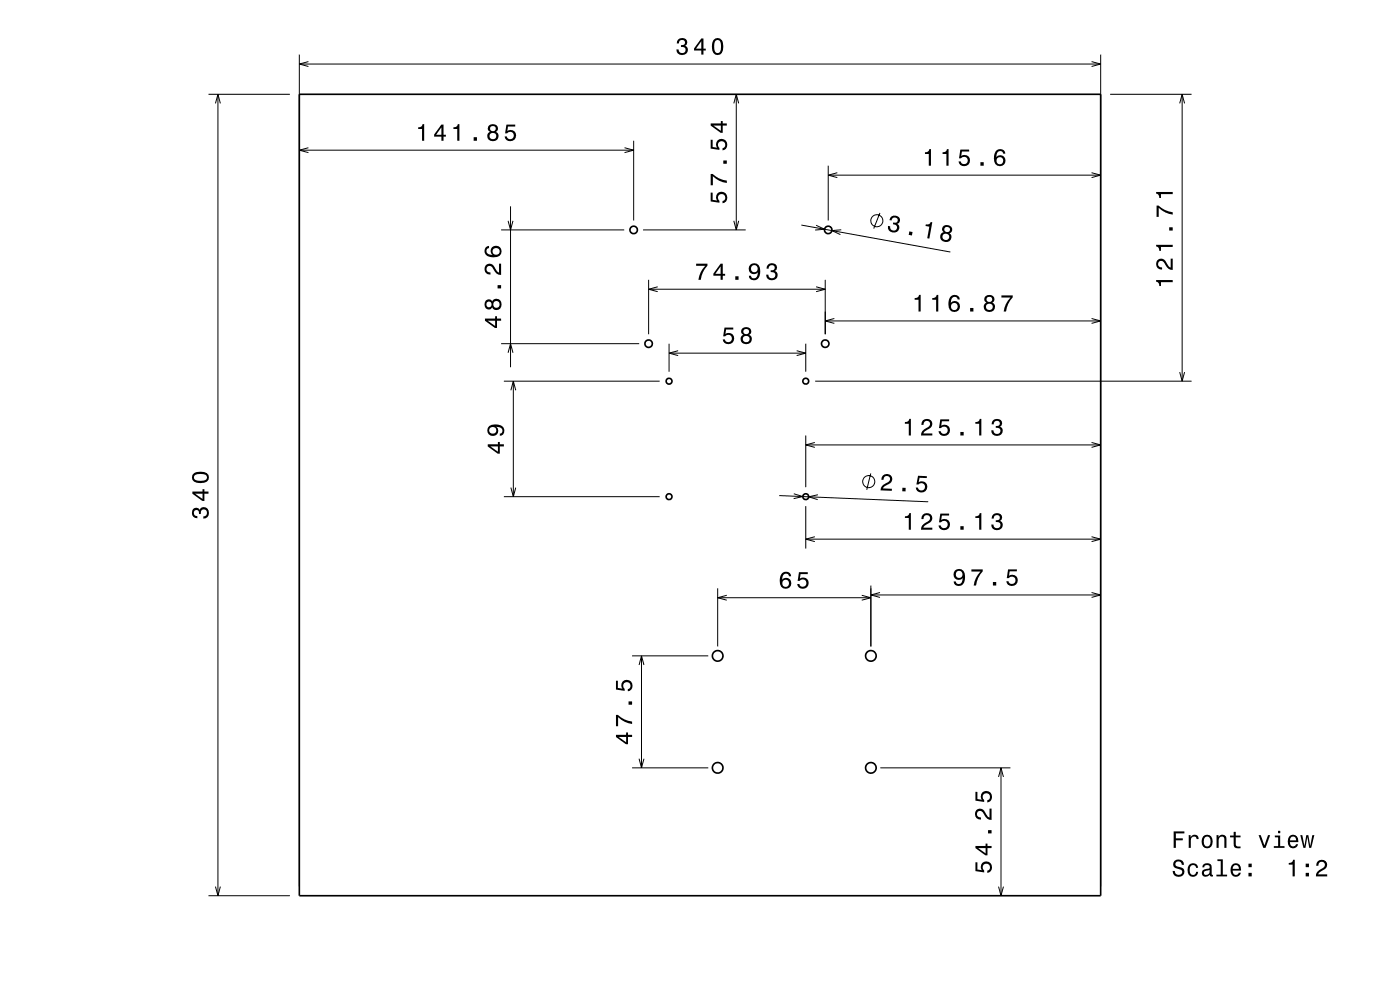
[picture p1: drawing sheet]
<svg xmlns="http://www.w3.org/2000/svg" width="297mm" height="210mm" viewBox="0 0 297 210" stroke-linecap="round" stroke-linejoin="round" font-family="sans-serif">
<g fill="none" stroke="#000" stroke-width=".21">
<path d="M63.5 11.6v176.4M63.5 13.6h170M65.4 13.1l-1.9 .5 1.9 .5M231.6 13.1l1.9 .5-1.9 .5M233.5 11.6v176.4M44.2 20h17.3M45.7 21.9l.5-1.9 .6 1.9M46.2 20v170M63.5 31.9h70.9M65.4 31.3l-1.9 .6 1.9 .5M132.5 31.3l1.9 .6-1.9 .5M134.4 29.9v16.9"/>
<path d="M155.7 21.9l.5-1.9 .5 1.9M156.2 20v28.8M175.7 35.2v11.6M175.7 37.2h57.8M177.6 36.6l-1.9 .6 1.9 .5M231.6 36.6l1.9 .6-1.9 .5M235.5 20h17.3M250.3 21.9l.5-1.9 .5 1.9M250.8 20v60.9M106.3 48.8h26.1M107.8 46.8l.5 2 .5-2M108.3 43.8v34.1"/>
<path d="M136.4 48.8h21.8M137.6 59.4v11.5M155.7 46.8l.5 2 .5-2M170 47.7l31.6 5.8M173.1 47.8l1.8 .8-2 .2M175.1 59.4v11.5M178.5 48.7l-2 .2 1.8 .9M186.7 45.2l-1.3 3.3M106.3 72.9h29.3M107.8 74.8l.5-1.9 .5 1.9M137.6 61.4h37.5M139.5 60.8l-1.9 .6 1.9 .5"/>
<path d="M141.9 72.9v6M141.9 74.9h29M143.9 74.4l-2 .5 2 .5M169 74.4l1.9 .5-1.9 .5M170.9 72.9v6M173.1 60.8l2 .6-2 .5M175.1 68.1h58.4M177 67.6l-1.9 .5 1.9 .5M231.6 67.6l1.9 .5-1.9 .5M250.3 78.9l.5 2 .5-2M106.9 80.9h33M108.4 82.8l.5-1.9 .5 1.9"/>
<path d="M108.9 80.9v24.5M170.9 92.4v11M170.9 94.4h62.6M172.9 93.9l-2 .5 2 .5M172.9 80.9h79.9M231.6 93.9l1.9 .5-1.9 .5M106.9 105.4h33M108.4 103.4l.5 2 .5-2M165.3 105.1l31.6 1.3M168.4 104.7l1.9 .6-1.9 .5M170.9 107.4v9M170.9 114.4h62.6"/>
<path d="M172.9 113.9l-2 .5 2 .5M173.5 104.9l-1.9 .5 1.9 .6M184.7 100.4l-.8 3.5M231.6 113.9l1.9 .5-1.9 .5M134.1 139.1h16.2M136.1 139.1v23.8M152.2 124.8v12.3M152.2 126.8h32.5M154.2 126.3l-2 .5 2 .5M182.8 126.3l1.9 .5-1.9 .5M184.7 124.2v12.9M184.7 126.2h48.8"/>
<path d="M186.7 125.7l-2 .5 2 .5M231.6 125.7l1.9 .5-1.9 .5M135.6 141.1l.5-2 .5 2M134.1 162.9h16.2M135.6 160.9l.5 2 .5-2M186.7 162.9h27.7M211.8 164.8l.6-1.9 .5 1.9M212.4 162.9v27.1M44.2 190h17.3M45.7 188.1l.5 1.9 .6-1.9M211.8 188.1l.6 1.9 .5-1.9"/>
<circle cx="186" cy="46.8" r="1.28"/>
<circle cx="184.3" cy="102.2" r="1.28"/>
</g>
<g fill="none" stroke="#000" stroke-width=".35">
<path d="M63.5 20h170v170h-170z"/>
<circle cx="134.4" cy="48.8" r=".79"/>
<circle cx="175.7" cy="48.8" r=".79"/>
<circle cx="137.6" cy="72.9" r=".79"/>
<circle cx="175.1" cy="72.9" r=".79"/>
<circle cx="141.9" cy="80.9" r=".63"/>
<circle cx="170.9" cy="80.9" r=".63"/>
<circle cx="141.9" cy="105.4" r=".62"/>
<circle cx="170.9" cy="105.4" r=".62"/>
<circle cx="152.2" cy="139.1" r="1.12"/>
<circle cx="184.7" cy="139.1" r="1.13"/>
<circle cx="152.3" cy="162.9" r="1.13"/>
<circle cx="184.8" cy="162.9" r="1.13"/>
</g>
<g fill="#000">
<path d="M143.9 8.4l-.3 .8h.4a.62 .62 0 0 1 .4-.8 .62 .62 0 0 1 .8 .3 .62 .62 0 0 1-.3 .8l-.4 .1v.4a.72 .72 0 0 1 .9 .4 .72 .72 0 0 1-.5 .9 .72 .72 0 0 1-.9-.5v-.3h-.5a1.18 1.18 0 0 0 1.5 1.2 1.18 1.18 0 0 0 .6-1.9l-.2-.1a.9 .9 0 0 0 .3-1.1 .9 .9 0 0 0-1-.5zM148.8 8.2l-1.6 2.1v.4h1.6v.9h.4v-.9h.5v-.4h-.5v-2.1zM148.8 8.7v1.6h-1.1zM151.3 8.5a2.67 2.67 0 0 0 .4 3.1 1.14 1.14 0 0 0 1.7-.9 2.3 2.3 0 0 0-.6-2.5l-.6-.1-.5 .1zM151.9 8.6h.7a2.38 2.38 0 0 1 0 2.6h-.7a2.37 2.37 0 0 1 0-2.6z" fill-rule="evenodd"/>
<path d="M88.7 27v.4h.8v2.5h.5v-3.6h-.4a.77 .77 0 0 1-.9 .7zM93.6 26.4l-1.5 2.1v.5h1.5v.9h.5v-.9h.5v-.4h-.5v-2.2zM93.6 27v1.6h-1.1zM96.2 27v.4h.8v2.5h.5v-3.6h-.4a.77 .77 0 0 1-.9 .7zM100.5 29.1v.8h.7v-.8zM103.8 26.6a.83 .83 0 0 0 .1 1.4 1.11 1.11 0 0 0-.4 1.5 1.11 1.11 0 0 0 1.6 .4 1.03 1.03 0 0 0 .7-.9 1.03 1.03 0 0 0-.6-1 .88 .88 0 0 0 .4-1.1 .88 .88 0 0 0-1-.6zM103.8 28.9a.75 .75 0 0 1 1.5 0 .75 .75 0 0 1-1.5 0zM104 27.3a.59 .59 0 0 1 1.1 0 .59 .59 0 0 1-1.1 0zM107.4 26.4l-.2 1.9h.4a.79 .79 0 0 1 1.1-.2 .79 .79 0 0 1 .1 1.2 .79 .79 0 0 1-1.2-.1l-.1-.3h-.4a1.21 1.21 0 0 0 1.5 1.1 1.21 1.21 0 0 0 .8-1.6 1.21 1.21 0 0 0-1.8-.6l.2-1h1.5v-.4z" fill-rule="evenodd"/>
<path d="M196.2 32.3v.4h.8v2.5h.5v-3.6h-.3a.77 .77 0 0 1-1 .7zM200 32.3v.4h.8v2.5h.4v-3.6h-.3a.77 .77 0 0 1-.9 .7zM203.7 31.7l-.2 1.9h.4a.79 .79 0 0 1 1.1-.2 .79 .79 0 0 1 .1 1.2 .79 .79 0 0 1-1.2-.1l-.1-.3h-.5a1.21 1.21 0 0 0 1.6 1.1 1.21 1.21 0 0 0 .8-1.6 1.21 1.21 0 0 0-1.8-.6l.2-1h1.5v-.4zM208 34.4v.8h.7v-.8zM211.4 31.9l-.5 .9a1.75 1.75 0 0 0 1.2 2.5 1.15 1.15 0 0 0 1.2-1.6 1.15 1.15 0 0 0-1.9-.4 1.02 1.02 0 0 1 .8-1.3 .59 .59 0 0 1 .6 .6h.5a1.12 1.12 0 0 0-.7-.9 1.12 1.12 0 0 0-1.2 .2zM211.3 34.1a.75 .75 0 0 1 1.5 0 .75 .75 0 0 1-1.5 0z" fill-rule="evenodd"/>
<path d="M147.7 55.9v.5h1.9a5.2 5.2 0 0 0-1.4 3h.5a5.3 5.3 0 0 1 1.4-3.1v-.4zM152.9 55.9l-1.6 2.1v.5h1.6v.9h.4v-.9h.5v-.4h-.5v-2.2zM152.9 56.5v1.6h-1.1zM156 58.6v.8h.7v-.8zM159.2 56.2a1.15 1.15 0 0 0-.1 1.6 1.15 1.15 0 0 0 1.7 0 1.02 1.02 0 0 1-.8 1.2 .56 .56 0 0 1-.7-.5h-.4a1.18 1.18 0 0 0 1.2 .9 1.18 1.18 0 0 0 1.1-1.1 1.77 1.77 0 0 0-1.2-2.5zM159.3 57a.75 .75 0 0 1 1.5 0 .75 .75 0 0 1-1.5 0zM162.9 56.1l-.3 .9h.5a.62 .62 0 0 1 .3-.8 .62 .62 0 0 1 .8 .3 .62 .62 0 0 1-.2 .8h-.5v.4a.72 .72 0 0 1 .9 .5 .72 .72 0 0 1-.4 .9 .72 .72 0 0 1-.9-.5l-.1-.3h-.5a1.18 1.18 0 0 0 1.6 1.1 1.18 1.18 0 0 0 .5-1.8l-.2-.1a.9 .9 0 0 0 .4-1.1 .9 .9 0 0 0-1.1-.6z" fill-rule="evenodd"/>
<path d="M150.8 40.9v1.8l1.8 .3v-.4a.79 .79 0 0 1-.2-1.2 .79 .79 0 0 1 1.2 0 .79 .79 0 0 1-.1 1.2h-.2v.5a1.21 1.21 0 0 0 1-1.5 1.21 1.21 0 0 0-1.6-.8 1.21 1.21 0 0 0-.6 1.7l-.9-.1v-1.5zM150.8 36.9v2.4h.4v-1.9a5.2 5.2 0 0 0 3 1.4v-.5a5.2 5.2 0 0 1-3-1.4zM153.4 34v.7h.8v-.7zM150.8 29.7v1.8l1.8 .3v-.4a.79 .79 0 0 1-.2-1.2 .79 .79 0 0 1 1.2 0 .79 .79 0 0 1-.1 1.2h-.2v.5a1.21 1.21 0 0 0 1-1.5 1.21 1.21 0 0 0-1.6-.8 1.21 1.21 0 0 0-.6 1.7l-.9-.1v-1.5zM150.8 26.2v.4l2.1 1.6h.4v-1.6h.9v-.4h-.9v-.5h-.4v.5zM151.4 26.6h1.5v1.2z" fill-rule="evenodd"/>
<path d="M189.1 45.9l-.4 .8 .4 .1a.62 .62 0 0 1 .5-.7 .62 .62 0 0 1 .7 .4 .62 .62 0 0 1-.3 .7h-.5l-.1 .4a.72 .72 0 0 1 .9 .6 .72 .72 0 0 1-.7 .8 .72 .72 0 0 1-.8-.7v-.3l-.4-.1a1.18 1.18 0 0 0 1.3 1.5 1.18 1.18 0 0 0 .9-1.7l-.2-.2a.9 .9 0 0 0 .5-1.1 .9 .9 0 0 0-.9-.7zM192.9 49.1l-.1 .7 .7 .1 .1-.7zM196.4 47.6l-.1 .3 .8 .2-.4 2.4 .5 .1 .6-3.4-.4-.1a.77 .77 0 0 1-1 .5zM200 48.1a.8 .8 0 0 0 .2 1.2 1.11 1.11 0 0 0-.7 1.4 1.11 1.11 0 0 0 1.5 .6 1.03 1.03 0 0 0 .8-.7 1.03 1.03 0 0 0-.4-1.1 .89 .89 0 0 0 .6-1 .89 .89 0 0 0-.9-.8h-.5zM199.9 50.3a.71 .71 0 0 1 1.4 0 .71 .71 0 0 1-1.4 0zM200.3 48.7a.6 .6 0 0 1 1.2 0 .6 .6 0 0 1-1.2 0z" fill-rule="evenodd"/>
<path d="M245.3 59.4v.3a.78 .78 0 0 1 .6 1h.4v-.8h2.5v-.5zM245.5 55.2a1.2 1.2 0 0 0-.1 1.3 1.2 1.2 0 0 0 1.1 .7v-.5a.7 .7 0 0 1-.8-.5 .7 .7 0 0 1 .5-.8 .7 .7 0 0 1 .8 .5 1.8 1.8 0 0 0 1.8 1.4v-2.4h-.5v1.9a2.2 2.2 0 0 1-1.1-1.5 1.11 1.11 0 0 0-1.7-.1zM245.3 51.9v.4a.78 .78 0 0 1 .6 .9h.4v-.8h2.5v-.5zM248 48.2v.7h.8v-.7zM245.4 43.6v2.4h.4v-1.9a5.2 5.2 0 0 0 3 1.4v-.5a5.3 5.3 0 0 1-3-1.4zM245.3 40.7v.4a.78 .78 0 0 1 .6 .9h.4v-.8h2.5v-.5z" fill-rule="evenodd"/>
<path d="M102.9 67.6v.4l2.1 1.6h.4v-1.6h.9v-.4h-.9v-.5h-.4v.5zM103.5 68h1.5v1.1zM103 63.8a1.05 1.05 0 0 0-.2 1.3 1.05 1.05 0 0 0 1.3 .4l.3-.3a1.11 1.11 0 0 0 1.6 .4 1.11 1.11 0 0 0 .3-1.5 1.03 1.03 0 0 0-.9-.7 1.03 1.03 0 0 0-1 .5l-.1-.2a.84 .84 0 0 0-1.3 .1zM104.6 64.6a.71 .71 0 0 1 1.4 0 .71 .71 0 0 1-1.4 0zM103.2 64.6a.6 .6 0 0 1 1.2 0 .6 .6 0 0 1-1.2 0zM105.6 60.5v.7h.7v-.7zM103.1 56.2a1.2 1.2 0 0 0-.2 1.4 1.2 1.2 0 0 0 1.2 .7v-.5a.7 .7 0 0 1-.9-.5 .7 .7 0 0 1 .5-.9 .7 .7 0 0 1 .9 .5 1.8 1.8 0 0 0 1.7 1.4v-2.4h-.4v1.9a2.23 2.23 0 0 1-1.2-1.5 1.1 1.1 0 0 0-1.6-.1zM103 52.5a1.33 1.33 0 0 0 0 1.4 1.33 1.33 0 0 0 1.3 .7 1.63 1.63 0 0 0 2.1-1.3 1.15 1.15 0 0 0-1.6-1.1 1.15 1.15 0 0 0-.3 1.9 1.02 1.02 0 0 1-1.3-.8 .58 .58 0 0 1 .5-.7v-.4zM104.5 53.4a.75 .75 0 0 1 1.5 0 .75 .75 0 0 1-1.5 0z" fill-rule="evenodd"/>
<path d="M153.7 69.5l-.3 1.8h.4a.8 .8 0 0 1 1.3-.2 .8 .8 0 0 1-.1 1.3 .8 .8 0 0 1-1.2-.4h-.5a1.21 1.21 0 0 0 1.5 1 1.21 1.21 0 0 0 .8-1.6 1.21 1.21 0 0 0-1.7-.6l.1-.9h1.6v-.4zM157.5 69.6a.84 .84 0 0 0 .2 1.4 1.11 1.11 0 0 0-.4 1.6 1.11 1.11 0 0 0 1.5 .3 1.03 1.03 0 0 0 .7-.9 1.03 1.03 0 0 0-.6-1 .89 .89 0 0 0 .4-1.1 .89 .89 0 0 0-1-.5zM157.6 71.9a.71 .71 0 0 1 1.4 0 .71 .71 0 0 1-1.4 0zM157.7 70.4a.6 .6 0 0 1 1.2 0 .6 .6 0 0 1-1.2 0z" fill-rule="evenodd"/>
<path d="M194 63.2v.4h.9v2.5h.4v-3.5h-.3a.77 .77 0 0 1-1 .6zM197.8 63.2v.4h.8v2.5h.4v-3.5h-.3a.78 .78 0 0 1-.9 .6zM201.7 62.8a2.39 2.39 0 0 0 .2 3.3 1.16 1.16 0 0 0 1.5-.4 1.16 1.16 0 0 0-.1-1.5 1.16 1.16 0 0 0-1.6 0 1.03 1.03 0 0 1 .8-1.2 .58 .58 0 0 1 .7 .5h.4a1.12 1.12 0 0 0-.7-.9 1.12 1.12 0 0 0-1.2 .2zM201.7 65a.75 .75 0 0 1 1.5 0 .75 .75 0 0 1-1.5 0zM205.8 65.3v.8h.7v-.8zM209.1 62.8a.84 .84 0 0 0 .2 1.4 1.11 1.11 0 0 0-.5 1.5 1.11 1.11 0 0 0 1.6 .4 1.03 1.03 0 0 0 .7-.9 1.03 1.03 0 0 0-.6-1 .89 .89 0 0 0 .4-1.1 .89 .89 0 0 0-1-.5zM209.2 65.1a.71 .71 0 0 1 1.4 0 .71 .71 0 0 1-1.4 0zM209.3 63.5a.6 .6 0 0 1 1.2 0 .6 .6 0 0 1-1.2 0zM212.4 62.7v.4h2a5.2 5.2 0 0 0-1.5 3h.5a5.3 5.3 0 0 1 1.4-3v-.4z" fill-rule="evenodd"/>
<path d="M103.5 94.2v.5l2.1 1.5h.4v-1.5h.9v-.5h-.9v-.5h-.4v.5zM104.1 94.7h1.5v1.1zM103.8 90.4a1.18 1.18 0 0 0-.3 1.5 1.18 1.18 0 0 0 1.5 .5 1.18 1.18 0 0 0 .6-1.5l-.3-.4a1.02 1.02 0 0 1 1.3 .9 .56 .56 0 0 1-.6 .6v.4a1.18 1.18 0 0 0 1-1.2 1.18 1.18 0 0 0-1.1-1.1 2.88 2.88 0 0 0-2.1 .3zM103.8 91.2a.75 .75 0 0 1 1.5 0 .75 .75 0 0 1-1.5 0z" fill-rule="evenodd"/>
<path d="M192 89.5v.4h.8v2.5h.4v-3.5h-.3a.77 .77 0 0 1-.9 .6zM195.8 89.2l-.3 .9h.4a.7 .7 0 0 1 .5-.8 .7 .7 0 0 1 .9 .5 .7 .7 0 0 1-.5 .8 1.8 1.8 0 0 0-1.4 1.8h2.4v-.5h-1.9a2.23 2.23 0 0 1 1.5-1.1 1.13 1.13 0 0 0 .1-1.7 1.13 1.13 0 0 0-1.7 .1zM199.5 89l-.3 1.8h.4a.79 .79 0 0 1 1.2-.2 .79 .79 0 0 1 0 1.2 .79 .79 0 0 1-1.2-.1v-.2h-.5a1.21 1.21 0 0 0 1.5 1 1.21 1.21 0 0 0 .8-1.6 1.21 1.21 0 0 0-1.7-.6l.1-.9h1.5v-.4zM203.7 91.6v.8h.7v-.8zM206.9 89.5v.4h.8v2.5h.5v-3.5h-.4a.77 .77 0 0 1-.9 .6zM210.7 89.2l-.3 .8h.4a.62 .62 0 0 1 .4-.8 .62 .62 0 0 1 .7 .3 .62 .62 0 0 1-.2 .8l-.4 .1v.4a.72 .72 0 0 1 .9 .4 .72 .72 0 0 1-.5 .9 .72 .72 0 0 1-.9-.5l-.1-.3h-.4a1.18 1.18 0 0 0 1.5 1.2 1.18 1.18 0 0 0 .6-1.9l-.2-.1a.9 .9 0 0 0 .3-1.1 .9 .9 0 0 0-1-.5z" fill-rule="evenodd"/>
<path d="M41 108a1.17 1.17 0 0 0-.2 1.3 1.17 1.17 0 0 0 1.1 .6v-.4a.62 .62 0 0 1-.8-.4 .62 .62 0 0 1 .3-.8 .62 .62 0 0 1 .8 .3v.4h.4a.72 .72 0 0 1 .5-.9 .72 .72 0 0 1 .9 .5 .72 .72 0 0 1-.5 .9h-.4v.5a1.18 1.18 0 0 0 1.2-1.5 1.18 1.18 0 0 0-1.8-.6l-.1 .2a.86 .86 0 0 0-1.4-.1zM40.8 104.3v.4l2.1 1.6h.5v-1.6h.8v-.4h-.8v-.5h-.4v.5zM41.4 104.7h1.6v1.1zM41.2 100.4a1.13 1.13 0 0 0-.5 1.2 1.13 1.13 0 0 0 1 .8 2.28 2.28 0 0 0 2.5-.6 1.14 1.14 0 0 0-.9-1.7 2.86 2.86 0 0 0-2.1 .3zM41.2 100.9a2.37 2.37 0 0 1 2.6 0v.7a2.38 2.38 0 0 1-2.6 0z" fill-rule="evenodd"/>
<path d="M187.3 100.8l-.2 .4-.1 .6h.4a.7 .7 0 0 1 .6-.8 .7 .7 0 0 1 .8 .5 .7 .7 0 0 1-.5 .8 1.8 1.8 0 0 0-1.5 1.7l2.4 .1v-.4l-1.9-.1a2.24 2.24 0 0 1 1.5-1.1 1.13 1.13 0 0 0 .2-1.7 1.13 1.13 0 0 0-1.7 0zM191.4 103.5v.7h.7v-.7zM194.8 100.9l-.4 1.9h.4a.8 .8 0 0 1 1.2-.2 .8 .8 0 0 1-.1 1.3 .8 .8 0 0 1-1.2-.5h-.4a1.21 1.21 0 0 0 1.4 1.1 1.21 1.21 0 0 0 .9-1.6 1.21 1.21 0 0 0-1.7-.6l.2-1 1.5 .1v-.4z" fill-rule="evenodd"/>
<path d="M192 109.5v.4h.8v2.5h.4v-3.6h-.3a.77 .77 0 0 1-.9 .7zM195.8 109.2l-.3 .9h.4a.71 .71 0 0 1 .5-.8 .71 .71 0 0 1 .9 .5 .71 .71 0 0 1-.5 .8 1.8 1.8 0 0 0-1.4 1.8h2.4v-.5h-1.9a2.22 2.22 0 0 1 1.5-1.1 1.13 1.13 0 0 0 .1-1.7 1.13 1.13 0 0 0-1.7 .1zM199.5 108.9l-.3 1.9h.4a.8 .8 0 0 1 1.2-.2 .8 .8 0 0 1 0 1.2 .8 .8 0 0 1-1.2-.3h-.5a1.21 1.21 0 0 0 1.5 1 1.21 1.21 0 0 0 .8-1.6 1.21 1.21 0 0 0-1.7-.6l.1-.9h1.5v-.5zM203.7 111.6v.8h.7v-.8zM206.9 109.5v.4h.8v2.5h.5v-3.6h-.4a.77 .77 0 0 1-.9 .7zM210.7 109.1l-.3 .9h.4a.62 .62 0 0 1 .4-.8 .62 .62 0 0 1 .7 .3 .62 .62 0 0 1-.2 .8h-.4v.4a.72 .72 0 0 1 .9 .5 .72 .72 0 0 1-.5 .9 .72 .72 0 0 1-.9-.5l-.1-.3h-.4a1.18 1.18 0 0 0 1.5 1.2 1.18 1.18 0 0 0 .6-1.9l-.2-.1a.9 .9 0 0 0 .3-1.1 .9 .9 0 0 0-1-.6z" fill-rule="evenodd"/>
<path d="M166 121.6a2.4 2.4 0 0 0 .1 3.2 1.16 1.16 0 0 0 1.6-.3 1.16 1.16 0 0 0-.2-1.6 1.16 1.16 0 0 0-1.6 .1 1.02 1.02 0 0 1 .8-1.3 .58 .58 0 0 1 .7 .5h.4a1.11 1.11 0 0 0-.7-.9 1.11 1.11 0 0 0-1.1 .3zM165.9 123.7a.75 .75 0 0 1 1.5 0 .75 .75 0 0 1-1.5 0zM169.5 121.4l-.3 1.8h.4a.79 .79 0 0 1 1.2-.2 .79 .79 0 0 1 0 1.2 .79 .79 0 0 1-1.1-.1l-.1-.2h-.5a1.21 1.21 0 0 0 1.5 1 1.21 1.21 0 0 0 .8-1.6 1.21 1.21 0 0 0-1.7-.6l.1-.9h1.6v-.4z" fill-rule="evenodd"/>
<path d="M202.6 121a1.15 1.15 0 0 0 0 1.7 1.15 1.15 0 0 0 1.6-.1 1.03 1.03 0 0 1-.8 1.3 .56 .56 0 0 1-.6-.6h-.5a1.18 1.18 0 0 0 1.2 1 1.18 1.18 0 0 0 1.1-1.1 1.77 1.77 0 0 0-1.1-2.5zM202.8 121.8a.75 .75 0 0 1 1.5 0 .75 .75 0 0 1-1.5 0zM206.1 120.8v.4h1.9a5.2 5.2 0 0 0-1.4 3h.5a5.3 5.3 0 0 1 1.4-3v-.4zM210.6 123.5v.7h.7v-.7zM213.9 120.8l-.3 1.8h.4a.8 .8 0 0 1 1.2-.2 .8 .8 0 0 1-.1 1.3 .8 .8 0 0 1-1.2-.4h-.4a1.21 1.21 0 0 0 1.5 1 1.21 1.21 0 0 0 .8-1.6 1.21 1.21 0 0 0-1.7-.6l.1-.9h1.5v-.4z" fill-rule="evenodd"/>
<path d="M130.7 155.9v.4l2.1 1.6h.4v-1.6h.9v-.4h-.9v-.5h-.4v.5zM131.3 156.3h1.5v1.1zM130.7 151.6v2.5h.4v-2a5.2 5.2 0 0 0 3 1.5v-.5a5.3 5.3 0 0 1-3-1.5zM133.3 148.8v.7h.8v-.7zM130.7 144.4v1.9l1.8 .2v-.4a.8 .8 0 0 1-.2-1.2 .8 .8 0 0 1 1.2 .1 .8 .8 0 0 1-.3 1.2v.4a1.21 1.21 0 0 0 1-1.5 1.21 1.21 0 0 0-1.6-.8 1.21 1.21 0 0 0-.6 1.8l-.9-.2v-1.5z" fill-rule="evenodd"/>
<path d="M249 176.4v3.5h.5v-1.7h1.4v-.4h-1.4v-1h1.8v-.4zM252.2 177.2v2.7h.4v-1.6a.66 .66 0 0 1 .4-.8 .66 .66 0 0 1 .8 .3v.2h.5a.9 .9 0 0 0-.7-.9 .9 .9 0 0 0-1 .5v-.4zM255.2 177.4a1.53 1.53 0 0 0 .9 2.6 1.48 1.48 0 0 0 1.2-1.5 1.48 1.48 0 0 0-1.2-1.4l-.5 .1zM255.6 177.7a.67 .67 0 0 1 .7-.2 .67 .67 0 0 1 .5 .5 1.11 1.11 0 0 1-.7 1.6 1.17 1.17 0 0 1-.5-1.9zM258.1 177.2v2.7h.4v-1.6a.63 .63 0 0 1 .4-.8 .63 .63 0 0 1 .8 .4v2h.5v-1.8a.89 .89 0 0 0-.6-1 .89 .89 0 0 0-1.1 .5v-.4zM261.7 176.4v.8h-.8v.4h.8v1.8a1.05 1.05 0 0 0 1.5 .5v-.4a.68 .68 0 0 1-1-.3v-1.6h1v-.4h-1v-.8zM267 177.2l1 2.7h.5l1-2.7h-.5l-.8 2.1-.7-2.1zM270.4 177.2v.4h.7v1.9h-.9v.4h2.3v-.4h-.9v-2.3zM271.1 176.2v.5h.5v-.5zM273.5 177.4a1.54 1.54 0 0 0 .8 2.6 1.07 1.07 0 0 0 1.1-.9h-.5l-.2 .3-.4 .2a.76 .76 0 0 1-.7-1h1.8a1.16 1.16 0 0 0-.5-1.3 1.16 1.16 0 0 0-1.4 .1zM273.8 177.7a.66 .66 0 0 1 .8-.2 .66 .66 0 0 1 .4 .8h-1.4zM275.9 177.2l.6 2.7h.4l.4-2.3 .4 2.3h.5l.6-2.7h-.4l-.4 2.3-.4-2.3h-.5l-.4 2.3-.4-2.3z" fill-rule="evenodd"/>
<path d="M206.9 182.9v1.9l1.9 .3v-.4a.78 .78 0 0 1-.2-1.2 .78 .78 0 0 1 1.2-.1 .78 .78 0 0 1-.1 1.2l-.3 .1v.5a1.21 1.21 0 0 0 1.1-1.5 1.21 1.21 0 0 0-1.6-.9 1.21 1.21 0 0 0-.6 1.8l-1-.2v-1.5zM206.9 179.4v.5l2.1 1.5h.5v-1.5h.9v-.5h-.9v-.5h-.4v.5zM207.5 179.9h1.6v1.1zM209.6 176.1v.7h.8v-.7zM207.1 171.9a1.2 1.2 0 0 0-.2 1.3 1.2 1.2 0 0 0 1.2 .7v-.5a.7 .7 0 0 1-.8-.5 .7 .7 0 0 1 .5-.9 .7 .7 0 0 1 .8 .5 1.8 1.8 0 0 0 1.8 1.4v-2.4h-.5v1.9a2.2 2.2 0 0 1-1.1-1.4 1.1 1.1 0 0 0-1.7-.1zM206.9 168v1.8l1.9 .3v-.4a.79 .79 0 0 1-.2-1.1 .79 .79 0 0 1 1.2-.1 .79 .79 0 0 1-.1 1.2h-.3v.5a1.21 1.21 0 0 0 1.1-1.5 1.21 1.21 0 0 0-1.6-.8 1.21 1.21 0 0 0-.6 1.7l-1-.1v-1.5z" fill-rule="evenodd"/>
<path d="M249.2 182.6a.96 .96 0 0 0-.3 1.1 .96 .96 0 0 0 .9 .6 .77 .77 0 0 1 1 .9 .84 .84 0 0 1-1 .3 .84 .84 0 0 1-.6-.8h-.4a1.21 1.21 0 0 0 1.5 1.3 1.21 1.21 0 0 0 .7-1.8l-.8-.3a.71 .71 0 0 1-.9-.6 .7 .7 0 0 1 .8-.6 .7 .7 0 0 1 .6 .7h.5a1.16 1.16 0 0 0-.7-1.1 1.16 1.16 0 0 0-1.3 .3zM252.2 183.5a1.53 1.53 0 0 0 .9 2.5 1.07 1.07 0 0 0 1.1-1.1h-.4a.67 .67 0 0 1-.7 .7 .67 .67 0 0 1-.7-.6 1.11 1.11 0 0 1 .7-1.5 .59 .59 0 0 1 .6 .6h.5a1.09 1.09 0 0 0-.8-1 1.09 1.09 0 0 0-1.2 .4zM255.3 183.3l-.2 .7h.4a.55 .55 0 0 1 .6-.5 .55 .55 0 0 1 .4 .7l-.2 .1a1 1 0 0 0-1 .2 1 1 0 0 0-.3 1 .93 .93 0 0 0 1.7 .1l.1 .3h.5v-.3l-.2-.1-.1-1.6a1.02 1.02 0 0 0-.6-.8 1.02 1.02 0 0 0-1.1 .2zM255.5 184.9l1.1-.4a.77 .77 0 0 1-.2 .9 .77 .77 0 0 1-.9 .1zM258.3 182.3v.4h.7v2.8h-.9v.4h2.2v-.4h-.9v-3.2zM261.4 183.5a1.54 1.54 0 0 0 .7 2.5 1.07 1.07 0 0 0 1.1-.9h-.4l-.2 .4-.4 .1a.76 .76 0 0 1-.7-.9h1.8a1.16 1.16 0 0 0-.5-1.4 1.16 1.16 0 0 0-1.4 .2zM261.7 183.7a.66 .66 0 0 1 .8-.1 .66 .66 0 0 1 .3 .7h-1.3zM264.9 185.2v.7h.6v-.7zM264.9 183.2v.7h.6v-.7z" fill-rule="evenodd"/>
<path d="M273.4 183.1v.3h.8v2.5h.5v-3.5h-.4a.77 .77 0 0 1-.9 .7zM277 185.2v.7h.7v-.7zM277 183.2v.7h.7v-.7zM279.5 182.7l-.3 .9h.5a.71 .71 0 0 1 .5-.8 .71 .71 0 0 1 .9 .5 .71 .71 0 0 1-.5 .9 1.81 1.81 0 0 0-1.5 1.7h2.5v-.4h-1.9a2.23 2.23 0 0 1 1.4-1.2 1.13 1.13 0 0 0 .1-1.7 1.13 1.13 0 0 0-1.7 .1z" fill-rule="evenodd"/>
</g>
</svg>
